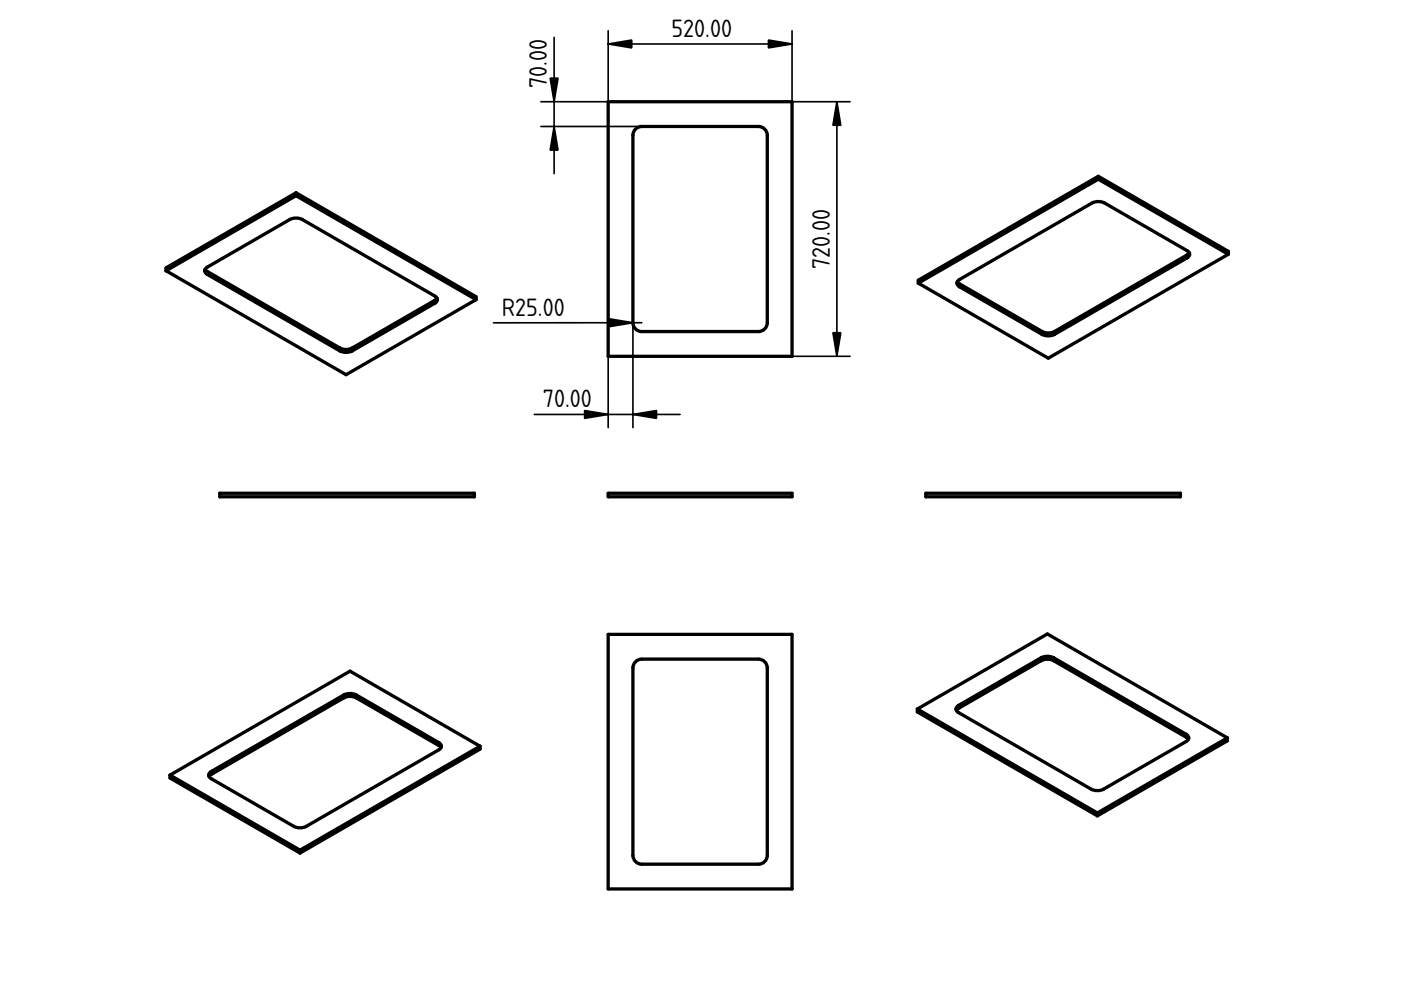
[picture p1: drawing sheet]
<svg xmlns="http://www.w3.org/2000/svg" width="297mm" height="210mm" viewBox="0 0 297 210" stroke-linecap="round" stroke-linejoin="round" font-family="sans-serif">
<defs><g id="words">
<g font-size="5">
<text x="142.4" y="7.8">520.00</text>
<text x="116" y="18.7" transform="rotate(-90 116 18.7)">70.00</text>
<text x="175.9" y="57" transform="rotate(-90 175.9 57)">720.00</text>
<text x="106.4" y="66.9">R25.00</text>
<text x="115.1" y="86.3">70.00</text>
</g>
</g></defs>
<path d="M148.4 105h.1" fill="none" stroke="#000" stroke-width=".21"/>
<path d="M128.9 104.6h39v.7h-39z" fill="none" stroke="#000" stroke-width=".7"/>
<path d="M46.6 104.6h54v.7h-54z" fill-rule="evenodd" fill="#fff"/>
<path d="M73.6 105h.1" fill="none" stroke="#000" stroke-width=".21"/>
<path d="M46.6 104.6h54v.7h-54z" fill="none" stroke="#000" stroke-width=".7"/>
<path d="M128.9 134.5h39v54h-39z" fill-rule="evenodd" fill="#fff"/>
<path d="M148.4 161.5h.1" fill="none" stroke="#000" stroke-width=".21"/>
<path d="M134.7 140.3l.9-.5 .5-.1h24.7a1.87 1.87 0 0 1 1.9 1.9v39.8a1.87 1.87 0 0 1-1.9 1.8h-24.7a1.87 1.87 0 0 1-1.9-1.8v-39.8l.1-.5z" fill-rule="evenodd" fill="#fff"/>
<path d="M148.4 161.5h.1" fill="none" stroke="#000" stroke-width=".21"/>
<path d="M128.9 134.5h39v54h-39zM134.7 140.3l.9-.5 .5-.1h24.7a1.87 1.87 0 0 1 1.9 1.9v39.8a1.87 1.87 0 0 1-1.9 1.8h-24.7a1.87 1.87 0 0 1-1.9-1.8v-39.8l.1-.5z" fill="none" stroke="#000" stroke-width=".7"/>
<path d="M196.3 104.6h54v.7h-54z" fill-rule="evenodd" fill="#fff"/>
<path d="M223.3 105h.1" fill="none" stroke="#000" stroke-width=".21"/>
<path d="M196.3 104.6h54v.7h-54z" fill="none" stroke="#000" stroke-width=".7"/>
<path d="M128.9 21.6h39v53.9h-39z" fill-rule="evenodd" fill="#fff"/>
<path d="M148.4 48.6h.1" fill="none" stroke="#000" stroke-width=".21"/>
<path d="M134.7 27.4l.9-.5 .5-.1h24.7a1.87 1.87 0 0 1 1.9 1.9v39.7a1.87 1.87 0 0 1-1.9 1.9h-24.7a1.87 1.87 0 0 1-1.9-1.9v-39.7l.1-.5z" fill-rule="evenodd" fill="#fff"/>
<path d="M148.4 48.6h.1" fill="none" stroke="#000" stroke-width=".21"/>
<path d="M128.9 21.6h39v53.9h-39zM134.7 27.4l.9-.5 .5-.1h24.7a1.87 1.87 0 0 1 1.9 1.9v39.7a1.87 1.87 0 0 1-1.9 1.9h-24.7a1.87 1.87 0 0 1-1.9-1.9v-39.7l.1-.5z" fill="none" stroke="#000" stroke-width=".7"/>
<path d="M117.5 7.9v28.9M128.9 6.5v15.1h-14.2M128.9 9.3h39M167.9 6.5v15.1h12.3M114.7 26.8h21.4M177.4 21.6v53.9M128.9 75.5v15.2M134.2 68.4v22.3M136.1 68.4h-31.5M167.9 75.5h12.3M113.3 87.9h30.9" fill="none" stroke="#000" stroke-width=".35"/>
<path d="M128.9 9.3l5-.8v1.7zM162.9 8.5l5 .8-5 .9zM116.6 16.6h1.7l-.8 5zM117.5 26.8l.8 5h-1.7zM177.4 21.6l.9 5h-1.7zM129.2 67.6l5 .8-5 .9zM176.6 70.5h1.7l-.9 5zM123.9 87l5 .9-5 .8zM134.2 87.9l5-.9v1.7z" fill="#000" stroke="#000" stroke-width=".35"/>
<path d="M194.7 59.4l38.2-22 27.5 15.9v.6l-38.1 22-27.6-15.9z" fill-rule="evenodd" fill="#fff"/>
<path d="M227.6 56.7h.1" fill="none" stroke="#000" stroke-width=".21"/>
<path d="M194.7 60l38.2-22 27.5 15.9-38.1 22z" fill-rule="evenodd" fill="#fff"/>
<path d="M227.6 56.7h.1" fill="none" stroke="#000" stroke-width=".21"/>
<path d="M203.1 59.6l28.4-16.6 .9-.2h.9l.9 .2 17.5 10.1a.81 .81 0 0 1 .5 .8 .81 .81 0 0 1-.5 .8l-28.1 16.2-.9 .3h-.9l-.9-.3-17.5-10.1-.5-.6z" fill-rule="evenodd" fill="#fff"/>
<path d="M227.6 56.7h.1" fill="none" stroke="#000" stroke-width=".21"/>
<path d="M203.1 59.6l28.4-16.6 .9-.2h.9l.9 .2 17.5 10.1a.46 .46 0 0 1 .5 .5 .46 .46 0 0 1-.5 .5l-28.1 16.2-.9 .3h-.9l-.9-.3-17.5-10.1a.46 .46 0 0 1-.3-.6z" fill-rule="evenodd" fill="#fff"/>
<path d="M227.6 56.7h.1" fill="none" stroke="#000" stroke-width=".21"/>
<path d="M194.7 59.4l38.2-22v.6l-38.2 22z" fill-rule="evenodd" fill="#fff"/>
<path d="M227.6 56.7h.1" fill="none" stroke="#000" stroke-width=".21"/>
<path d="M223.6 70.3l28.1-16.2v.6l-28.1 16.2z" fill-rule="evenodd" fill="#fff"/>
<path d="M227.6 56.7h.1" fill="none" stroke="#000" stroke-width=".21"/>
<g fill="#fff">
<path d="M232.9 37.4l27.5 15.9v.6l-27.5-15.9z" fill-rule="evenodd"/>
<path d="M203.4 60.2l17.5 10.1v.6l-17.5-10.1z" fill-rule="evenodd"/>
<path d="M220.9 70.3l1.4 .3 1.3-.3v.6l-.9 .3h-.9l-.9-.3z" fill-rule="evenodd"/>
<path d="M203 59.7l.4 .5v.6l-.5-.6z" fill-rule="evenodd"/>
<path d="M251.7 54.1l.5-.5v.5l-.5 .6z" fill-rule="evenodd"/>
</g>
<g fill="none" stroke="#000" stroke-width=".7">
<path d="M232.9 37.4l27.5 15.9v.6M232.9 37.4v.6M232.9 38l27.5 15.9M232.9 37.4l-38.2 22v.6M232.9 38l-38.2 22M203 59.7l.4 .5M251.7 54.7a.81 .81 0 0 0 .5-.8 .81 .81 0 0 0-.5-.8l-17.5-10.1-.9-.2h-.9l-.9 .2-28.1 16.3a.81 .81 0 0 0-.5 .7 .81 .81 0 0 0 .5 .8M251.7 54.7l-28.1 16.2M251.7 54.1l-28.1 16.2M251.7 54.1v.6M252.2 53.6l-.5 .5M260.4 53.9l-38.1 22-27.6-15.9"/>
<path d="M203.4 60.8l17.5 10.1M203.4 60.2l17.5 10.1M203.4 60.2v.6M220.9 70.9l1.4 .3 1.3-.3M220.9 70.3l1.4 .3 1.3-.3M220.9 70.3v.6M223.6 70.3v.6"/>
</g>
<path d="M36 164.3l38.2-22 27.6 15.9v.6l-38.2 22.1-27.6-15.9z" fill-rule="evenodd" fill="#fff"/>
<path d="M68.9 161.6h.1" fill="none" stroke="#000" stroke-width=".21"/>
<path d="M36 164.3l38.2-22 27.6 15.9-38.2 22.1z" fill-rule="evenodd" fill="#fff"/>
<path d="M68.9 161.6h.1" fill="none" stroke="#000" stroke-width=".21"/>
<path d="M44.6 163.7l28.3-16.3 .8-.3h1l.8 .3 17.5 10.1a.81 .81 0 0 1 .6 .7 .81 .81 0 0 1-.6 .8l-28.1 16.2-.8 .3h-1l-.8-.3-17.5-10.1a.78 .78 0 0 1-.2-1.4z" fill-rule="evenodd" fill="#fff"/>
<path d="M68.9 161.6h.1" fill="none" stroke="#000" stroke-width=".21"/>
<path d="M44.4 164.5l28.5-16.5 .8-.3h1l.8 .3 17.5 10.1a.46 .46 0 0 1 .5 .4 .46 .46 0 0 1-.5 .5l-28.1 16.2-.8 .3h-1l-.8-.3-17.5-10.1a.46 .46 0 0 1-.4-.6z" fill-rule="evenodd" fill="#fff"/>
<path d="M68.9 161.6h.1" fill="none" stroke="#000" stroke-width=".21"/>
<path d="M63.6 180.3l38.2-22.1v.6l-38.2 22.1z" fill-rule="evenodd" fill="#fff"/>
<path d="M68.9 161.6h.1" fill="none" stroke="#000" stroke-width=".21"/>
<path d="M44.8 163.6l28.1-16.2v.6l-28.1 16.2z" fill-rule="evenodd" fill="#fff"/>
<path d="M68.9 161.6h.1" fill="none" stroke="#000" stroke-width=".21"/>
<g fill="#fff">
<path d="M36 164.3l27.6 16v.6l-27.6-15.9z" fill-rule="evenodd"/>
<path d="M75.5 147.4l17.5 10.1v.6l-17.5-10.1z" fill-rule="evenodd"/>
<path d="M72.9 147.4l.8-.3h1l.8 .3v.6l-1.3-.4-1.3 .4z" fill-rule="evenodd"/>
<path d="M44.6 163.7l.2-.1v.6l-.5 .4v-.5z" fill-rule="evenodd"/>
<path d="M93 157.5l.5 .5v.5l-.5-.4z" fill-rule="evenodd"/>
</g>
<g fill="none" stroke="#000" stroke-width=".7">
<path d="M72.9 148l1.3-.4 1.3 .4M72.9 147.4l1.3-.4 1.3 .4M72.9 148l-28.1 16.2M72.9 147.4l-28.1 16.2M72.9 147.4v.6M75.5 148l17.5 10.1M75.5 147.4l17.5 10.1M75.5 147.4v.6M93 158.1l.5 .4M93 157.5a.81 .81 0 0 1 .6 .7 .81 .81 0 0 1-.6 .8l-28.1 16.2-.8 .3h-1l-.8-.3-17.5-10.1a.81 .81 0 0 1-.6-.8 .81 .81 0 0 1 .6-.7M93 157.5v.6M101.8 158.2v.6l-38.2 22.1"/>
<path d="M101.8 158.2l-38.2 22.1M101.8 158.2l-27.6-15.9-38.2 22M36 164.3v.7l27.6 15.9M36 164.3l27.6 16M44.8 164.2l-.5 .4M44.8 163.6v.6M63.6 180.3v.6"/>
</g>
<path d="M194.5 150.3l27.6-15.9 38.1 22.1v.6l-27.5 15.9-38.2-22.1z" fill-rule="evenodd" fill="#fff"/>
<path d="M227.4 153.7h.1" fill="none" stroke="#000" stroke-width=".21"/>
<path d="M194.5 150.3l27.6-15.9 38.1 22.1-27.5 15.9z" fill-rule="evenodd" fill="#fff"/>
<path d="M227.4 153.7h.1" fill="none" stroke="#000" stroke-width=".21"/>
<path d="M203 149.7l17.7-10.2 .9-.3h.9l.9 .3 28.1 16.2a.81 .81 0 0 1 .5 .8 .81 .81 0 0 1-.5 .7l-17.5 10.1-.9 .3h-.9l-.9-.3-28.1-16.2a.78 .78 0 0 1-.2-1.4z" fill-rule="evenodd" fill="#fff"/>
<path d="M227.4 153.7h.1" fill="none" stroke="#000" stroke-width=".21"/>
<path d="M202.9 150.5l17.8-10.4 .9-.3h.9l.9 .3 28.1 16.2a.46 .46 0 0 1 .5 .5 .46 .46 0 0 1-.5 .4l-17.5 10.1-.9 .3h-.9l-.9-.3-28.1-16.2a.46 .46 0 0 1-.3-.6z" fill-rule="evenodd" fill="#fff"/>
<path d="M227.4 153.7h.1" fill="none" stroke="#000" stroke-width=".21"/>
<path d="M194.5 150.3l38.2 22.1v.6l-38.2-22.1z" fill-rule="evenodd" fill="#fff"/>
<path d="M227.4 153.7h.1" fill="none" stroke="#000" stroke-width=".21"/>
<path d="M223.4 139.5l28.1 16.2v.6l-28.1-16.2z" fill-rule="evenodd" fill="#fff"/>
<path d="M227.4 153.7h.1" fill="none" stroke="#000" stroke-width=".21"/>
<g fill="#fff">
<path d="M232.7 172.4l27.5-15.9v.6l-27.5 15.9z" fill-rule="evenodd"/>
<path d="M203.2 149.6l17.5-10.1v.6l-17.5 10.1z" fill-rule="evenodd"/>
<path d="M220.7 139.5l.9-.3h.9l.9 .3v.6l-1.3-.3-1.4 .3z" fill-rule="evenodd"/>
<path d="M203 149.7l.2-.1v.6l-.4 .4-.1-.5z" fill-rule="evenodd"/>
<path d="M251.5 155.7l.5 .5v.6l-.5-.5z" fill-rule="evenodd"/>
</g>
<g fill="none" stroke="#000" stroke-width=".7">
<path d="M220.7 139.5l1.4-.4 1.3 .4M220.7 139.5l-17.5 10.1M220.7 139.5v.6M223.4 139.5l28.1 16.2M223.4 139.5v.6M194.5 150.3l27.6-15.9 38.1 22.1M194.5 150.3v.6l38.2 22.1M194.5 150.3l38.2 22.1M203.2 150.2l-.4 .4M203.2 149.6a.81 .81 0 0 0-.5 .7 .81 .81 0 0 0 .5 .8l28.1 16.2 .9 .3h.9l.9-.3 17.5-10.1a.81 .81 0 0 0 .5-.7 .81 .81 0 0 0-.5-.8M203.2 149.6v.6M220.7 140.1l1.4-.3 1.3 .3"/>
<path d="M220.7 140.1l-17.5 10.1M223.4 140.1l28.1 16.2M251.5 156.3l.5 .5M251.5 155.7v.6M260.2 156.5v.6l-27.5 15.9M260.2 156.5l-27.5 15.9M232.7 172.4v.6"/>
</g>
<path d="M35.2 56.8l27.6-15.9 38.1 22v.6l-27.5 15.9-38.2-22z" fill-rule="evenodd" fill="#fff"/>
<path d="M68.1 60.2h.1" fill="none" stroke="#000" stroke-width=".21"/>
<path d="M35.2 57.4l27.6-15.9 38.1 22-27.5 15.9z" fill-rule="evenodd" fill="#fff"/>
<path d="M68.1 60.2h.1" fill="none" stroke="#000" stroke-width=".21"/>
<path d="M43.6 56.9l17.8-10.4 .9-.2h.9l.9 .2 28.1 16.3a.81 .81 0 0 1 .5 .7 .81 .81 0 0 1-.5 .8l-17.5 10.1-.9 .3h-.9l-.9-.3-28-16.2-.6-.6z" fill-rule="evenodd" fill="#fff"/>
<path d="M68.1 60.2h.1" fill="none" stroke="#000" stroke-width=".21"/>
<path d="M43.6 56.9l17.8-10.4 .9-.2h.9l.9 .2 28.1 16.3a.46 .46 0 0 1 .5 .4 .46 .46 0 0 1-.5 .5l-17.5 10.1-.9 .3h-.9l-.9-.3-28-16.2a.46 .46 0 0 1-.4-.7z" fill-rule="evenodd" fill="#fff"/>
<path d="M68.1 60.2h.1" fill="none" stroke="#000" stroke-width=".21"/>
<path d="M62.8 40.9l38.1 22v.6l-38.1-22z" fill-rule="evenodd" fill="#fff"/>
<path d="M68.1 60.2h.1" fill="none" stroke="#000" stroke-width=".21"/>
<path d="M44 57.6l28 16.2v.6l-28-16.2z" fill-rule="evenodd" fill="#fff"/>
<path d="M68.1 60.2h.1" fill="none" stroke="#000" stroke-width=".21"/>
<g fill="#fff">
<path d="M35.2 56.8l27.6-15.9v.6l-27.6 15.9z" fill-rule="evenodd"/>
<path d="M74.7 73.8l17.5-10.1v.6l-17.5 10.1z" fill-rule="evenodd"/>
<path d="M72 73.8l1.4 .3 1.3-.3v.6l-.9 .3h-.9l-.9-.3z" fill-rule="evenodd"/>
<path d="M43.5 57.1l.5 .5v.6l-.6-.6z" fill-rule="evenodd"/>
<path d="M92.2 63.7l.5-.5v.5l-.5 .6z" fill-rule="evenodd"/>
</g>
<g fill="none" stroke="#000" stroke-width=".7">
<path d="M35.2 57.4l38.2 22 27.5-15.9M43.5 57.1l.5 .5M44 58.2a.81 .81 0 0 1-.6-.8 .81 .81 0 0 1 .6-.8l17.4-10.1 .9-.2h.9l.9 .2 28.1 16.3a.81 .81 0 0 1 .5 .7 .81 .81 0 0 1-.5 .8M44 58.2l28 16.2M44 57.6l28 16.2M44 57.6v.6M62.8 40.9v.6M62.8 40.9l-27.6 15.9v.6M62.8 41.5l-27.6 15.9M62.8 40.9l38.1 22v.6M62.8 41.5l38.1 22M72 74.4l1.4 .3 1.3-.3"/>
<path d="M72 73.8l1.4 .3 1.3-.3M72 73.8v.6M74.7 73.8v.6M92.2 64.3l-17.5 10.1M92.2 63.7l-17.5 10.1M92.2 63.7v.6M92.7 63.2l-.5 .5"/>
</g>
<use href="#words"/>
</svg>
